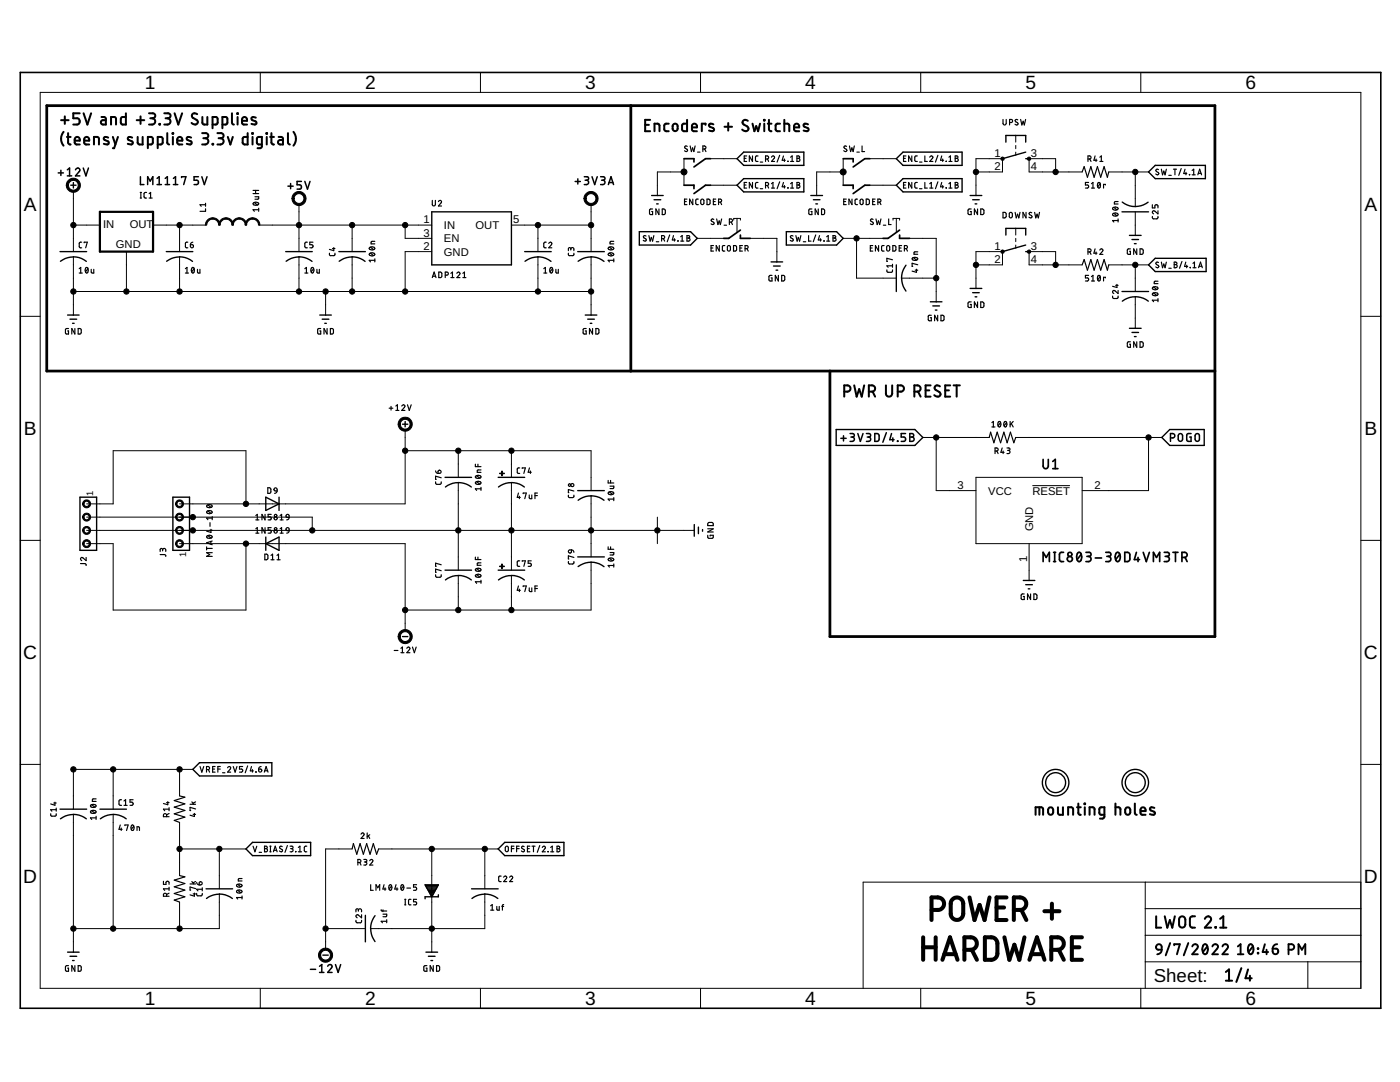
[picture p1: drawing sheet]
<svg xmlns="http://www.w3.org/2000/svg" width="279mm" height="216mm" viewBox="0 0 279 216" stroke-linecap="round" stroke-linejoin="round" font-family="sans-serif">
<defs><g id="words">
<g font-size="3.8">
<text x="28.9" y="17.8">1</text>
<text x="72.9" y="17.8">2</text>
<text x="116.8" y="17.8">3</text>
<text x="160.7" y="17.8">4</text>
<text x="204.6" y="17.8">5</text>
<text x="248.6" y="17.8">6</text>
<text x="4.8" y="42.1">A</text>
<text x="272.3" y="42.1">A</text>
<text x="4.8" y="86.8">B</text>
<text x="272.3" y="86.8">B</text>
<text x="4.7" y="131.5">C</text>
<text x="272.2" y="131.5">C</text>
<text x="4.7" y="176.2">D</text>
<text x="272.2" y="176.2">D</text>
<text x="28.9" y="200.6">1</text>
<text x="72.9" y="200.6">2</text>
<text x="116.8" y="200.6">3</text>
<text x="160.7" y="200.6">4</text>
<text x="204.6" y="200.6">5</text>
<text x="248.6" y="200.6">6</text>
</g>
<text font-size="3.7" x="230.3" y="196">Sheet:</text>
<g font-size="2.2">
<text x="198.5" y="31.3">1</text>
<text x="198.5" y="33.9">2</text>
<text x="205.7" y="31.3">3</text>
<text x="205.7" y="33.9">4</text>
<text x="20.6" y="45.6">IN</text>
<text x="25.9" y="45.6">OUT</text>
<text x="84.5" y="44.5">1</text>
<text x="84.5" y="47.2">3</text>
<text x="88.6" y="45.7">IN</text>
<text x="94.9" y="45.7">OUT</text>
<text x="102.4" y="44.5">5</text>
<text x="23.1" y="49.4">GND</text>
<text x="84.5" y="49.8">2</text>
<text x="88.6" y="48.4">EN</text>
<text x="88.6" y="51">GND</text>
<text x="198.5" y="49.8">1</text>
<text x="198.5" y="52.5">2</text>
<text x="205.7" y="49.8">3</text>
<text x="205.7" y="52.5">4</text>
<text x="191.1" y="97.5">3</text>
<text x="197.2" y="98.7">VCC</text>
<text x="206" y="98.7">RESET</text>
<text x="218.4" y="97.5">2</text>
<text x="206.2" y="106" transform="rotate(-90 206.2 106)">GND</text>
<text x="205" y="112.2" transform="rotate(-90 205 112.2)">1</text>
</g>
<g font-size="1.9">
<text x="18.6" y="98.9" transform="rotate(-90 18.6 98.9)">1</text>
<text x="37.2" y="111.1" transform="rotate(-90 37.2 111.1)">1</text>
</g>
</g></defs>
<path d="M125.9 21.1v52.9M165.6 74v53h76.9v-105.9h-233.2v52.9h233.2" fill="none" stroke="#000" stroke-width=".55"/>
<g fill="none" stroke="#000" stroke-width=".4">
<path d="M12.2 24h1.5M12.7 26.3a2.19 2.19 0 0 0 0 2.8M12.9 23.2v1.5M13.4 27.3h.7M13.6 26.6v1.8l.2 .4h.3M14.9 28.1h1a.53 .53 0 0 0-.3-.8 .53 .53 0 0 0-.7 .5l.1 .9 .9 .1M15.9 22.6h-1.3v1h.8a.64 .64 0 0 1 .5 .6 .64 .64 0 0 1-.5 .6h-.8M16.7 22.6l.7 2.2 .8-2.2M16.8 28.1h1a.52 .52 0 0 0-.3-.8 .52 .52 0 0 0-.7 .5l.1 .9 .9 .1M18.8 28.8v-1.5h.7l.2 .3v1.2M20.3 23.3l.6 .1 .2 .2v1.2h-.5a.43 .43 0 0 1-.5-.4 .43 .43 0 0 1 .5-.4h.5M21.6 27.5l-.7-.2-.2 .4 1 .6v.4a.82 .82 0 0 1-1 0"/>
<path d="M22.2 24.8v-1.5l.7 .1 .2 .2 .1 1.2M22.5 27.3l.5 1.5M23.5 27.3l-.7 2.3h-.3M25.1 22.6v2.2h-.8l-.2-.3 .1-1 .9-.2M26.4 27.5l-.7-.2-.2 .4 .9 .6 .1 .4a.79 .79 0 0 1-1 0M27.3 24h1.5M27.5 27.3v1.3l.3 .2h.7v-1.5M28 23.2v1.5M29.5 28.8h.6l.4-.2v-1l-.2-.3h-.8v2.3M29.7 22.6h.8a.5 .5 0 0 1 .5 .5 .5 .5 0 0 1-.5 .5h-.5M30.4 23.6a.62 .62 0 0 1 .6 .6 .62 .62 0 0 1-.6 .6h-.7M31.5 28.8h.6l.3-.2v-1l-.2-.3h-.7v2.3"/>
<path d="M31.8 24.7l.1 .1zM32.8 22.6h.7a.5 .5 0 0 1 .5 .5 .5 .5 0 0 1-.5 .5h-.5M33.4 26.6v2l.4 .2M33.4 23.6a.62 .62 0 0 1 .6 .6 .62 .62 0 0 1-.6 .6h-.6M34.4 26.6l.2 .1zM34.5 27.3v1.5M34.8 22.6l.8 2.2 .7-2.2M35.4 28.1h1a.53 .53 0 0 0-.4-.8 .53 .53 0 0 0-.6 .5l.1 .9 .9 .1M38.1 27.5l-.7-.2-.1 .4 .9 .6v.4a.77 .77 0 0 1-.9 0M39.3 22.8a.56 .56 0 0 0-.8-.1 .56 .56 0 0 0 0 .8l.7 .4a.56 .56 0 0 1 .1 .9 .56 .56 0 0 1-.9-.1l-.2-.2M40.3 26.6h.8a.51 .51 0 0 1 .5 .5 .51 .51 0 0 1-.5 .5h-.5M40.4 23.3v1.3l.4 .2h.6v-1.5"/>
<path d="M41 27.6a.62 .62 0 0 1 .6 .6 .62 .62 0 0 1-.6 .6h-.7M42.4 24.8l.9-.1 .1-1-.2-.3-.8-.1v2.3M42.4 28.7l.1 .1zM43.4 26.6h.7a.51 .51 0 0 1 .5 .5 .51 .51 0 0 1-.5 .5h-.5M44 27.6a.62 .62 0 0 1 .6 .6 .62 .62 0 0 1-.6 .6h-.6M44.4 24.8h.7l.3-.2v-1l-.3-.2-.7-.1v2.3M45.5 27.3l.5 1.5 .5-1.5M46.3 22.6v1.9l.1 .2 .3 .1M47.3 22.6l.2 .1zM47.4 23.3v1.5M48.3 24.1h1a.53 .53 0 0 0-.3-.7 .53 .53 0 0 0-.7 .5l.1 .8 .9 .1M49.4 26.6v2.2h-.7l-.2-.2v-1l.2-.3h.7"/>
<path d="M50.3 26.6l.2 .1zM50.4 27.3v1.5M51.1 23.5l-.6-.2-.3 .3v.3l.9 .4v.4a.82 .82 0 0 1-.9 0M52.3 28.8h-.7l-.3-.2v-1l.2-.3h.8v1.9l-.3 .3-.6 .1M53.2 26.6l.1 .1zM53.2 27.3v1.5M53.9 27.3h.8M54.2 26.6v1.8l.1 .3 .4 .1M55.6 27.3h.6l.3 .3v1.2h-.6a.45 .45 0 0 1-.4-.4 .45 .45 0 0 1 .4-.5h.6M57.5 26.6v1.8l.3 .4M58.6 26.3a2.19 2.19 0 0 1 0 2.8M128.8 24.9h.7"/>
<path d="M129.8 23.9h-1v2.3h1M130.6 26.2v-1.5l.9 .1 .1 1.4M133.5 24.7h-.7l-.2 .3 .1 1.1 .8 .1M134.4 24.8l.4-.1a.87 .87 0 0 1 .2 1.4l-.3 .1-.4-.4zM137.1 23.9v2.3l-.7-.1-.3-.1v-1.1l.3-.2h.7M138.1 25.4h1a.52 .52 0 0 0-.4-.7 .52 .52 0 0 0-.6 .5l.1 .9 .9 .1M140.8 24.9v-.2h-.7v1.5M142.4 24.8l-.7-.1-.2 .2 .1 .3 .8 .4 .1 .5a.82 .82 0 0 1-1 0M144.6 25.3h1.5M145.3 24.6v1.5M149.2 24.1a.55 .55 0 0 0-.8-.1 .55 .55 0 0 0 0 .8l.7 .4a.57 .57 0 0 1 .1 .9 .57 .57 0 0 1-.9-.1l-.2-.1M150.2 24.7l.4 1.5 .3-1 .4 1 .4-1.5"/>
<path d="M152.5 23.9l.1 .1zM152.5 24.7v1.5M153.2 24.7h.8M153.5 23.9v1.9l.2 .3 .3 .1M155.7 24.7h-.7l-.2 .3v1l.4 .2h.5M156.5 24.7h.8l.2 .2v1.3M156.5 23.9v2.3M158.5 25.4h1a.53 .53 0 0 0-.4-.7 .53 .53 0 0 0-.6 .5l.1 .9 .9 .1M161.2 24.8l-.7-.1-.1 .4 .9 .5v.5a.77 .77 0 0 1-.9 0M168.5 78.1h.6a.62 .62 0 0 0 .6-.6 .62 .62 0 0 0-.6-.6h-.6v2.2M170.5 76.9l.5 2.2 .5-1.5 .5 1.5 .5-2.2M173.4 78.1h.6a.62 .62 0 0 0 .6-.6 .62 .62 0 0 0-.6-.6h-.6v2.2"/>
<path d="M174.2 78.1l.4 1M176.8 76.9v1.6a.62 .62 0 0 0 .6 .6 .62 .62 0 0 0 .7-.6v-1.6M179.2 78.1h.6a.62 .62 0 0 0 .6-.6 .62 .62 0 0 0-.6-.6h-.6v2.2M182.5 78.1h.6a.62 .62 0 0 0 .6-.6 .62 .62 0 0 0-.6-.6h-.6v2.2M183.2 78.1l.5 1M184.7 77.9h.8M185.7 76.9h-1v2.2h1M187.6 77.1a.56 .56 0 0 0-.9-.1 .56 .56 0 0 0 .1 .8l.7 .4a.57 .57 0 0 1 0 .9 .57 .57 0 0 1-.8-.1l-.2-.2M188.6 77.9h.8M189.6 76.9h-1v2.2h1M190.3 76.9h1.3M190.9 76.9v2.2"/>
<path d="M206.7 162.6v-1.5l1.4 .1 .1 1.4M207.4 161.1v1.5M209.3 161.3l.5-.2a.86 .86 0 0 1 .1 1.4l-.3 .1-.4-.3zM211.1 161.1l.1 1.2 .3 .3h.6v-1.5M213.2 162.6v-1.5h.6l.3 .2 .1 1.3M214.9 161.1h.8M215.2 160.3v2l.5 .3M216.4 160.3l.2 .2zM216.5 161.1v1.5M217.4 162.6v-1.5h.7l.3 .2v1.3M220.4 162.6l-.9-.1-.1-.3 .1-1 .9-.1v2l-.4 .2h-.5M222.6 161.1h.6l.4 .2v1.3"/>
<path d="M222.6 160.3v2.3M224.7 161.3l.4-.2a.86 .86 0 0 1 .2 1.4l-.3 .1-.4-.3zM226.5 160.3v2l.4 .3M227.6 161.8h1a.53 .53 0 0 0-.3-.7 .53 .53 0 0 0-.7 .5l.1 .9 .9 .1M230.4 161.2l-.7-.1-.2 .4 .9 .6v.4a.79 .79 0 0 1-.9 0M230.7 182.8v2.3h1M232.5 182.8l.5 2.3 .5-1.5 .5 1.5 .5-2.3M235.4 183.1a.63 .63 0 0 1 .7-.2 .63 .63 0 0 1 .5 .6v1a.62 .62 0 0 1-.7 .6 .62 .62 0 0 1-.6-.6zM238.5 182.8l-.7 .1-.3 .4 .1 1.6 .2 .2h.7M240.5 183.3a.62 .62 0 0 1 .8-.4 .62 .62 0 0 1 .2 1l-1 1.2h1.2M242.5 185l.2 .1zM243.5 185.1h1.3"/>
<path d="M243.5 183.3l.6-.5v2.3M244.6 194l.7-.6v2.3M244.6 195.7h1.3M247.7 193.2l-1 2.7M249.1 193.4l-.5 1.8h1.2M249.4 194.7v1"/>
</g>
<g fill="none" stroke="#000" stroke-width=".3">
<path d="M11.6 34.5h1.1M12.1 34v1M13.4 33.9l.5-.4v1.6M13.4 35.1h.9M15.1 33.9a.43 .43 0 0 1 .6-.3 .43 .43 0 0 1 .1 .6l-.7 .9h.8M16.6 33.5l.5 1.6 .6-1.6M28 35.3v1.5h.7M29.5 36.8v-1.5l.5 .8 .5-.8v1.5M31.3 36.8h.9M31.3 35.6l.5-.3v1.5M33 36.8h.8M33 35.6l.4-.3v1.5"/>
<path d="M34.6 36.8h.9M34.6 35.6l.4-.3v1.5M36.2 35.4v-.1h.9l-.4 1.5M39.6 35.3h-.9v.7h.5a.44 .44 0 0 1 .4 .4 .44 .44 0 0 1-.4 .4h-.5M40.3 35.3l.5 1.5 .5-1.5M57.5 37.1h1M58 36.6v1.1M60.2 36.2h-.9v.7h.5a.45 .45 0 0 1 .4 .4 .45 .45 0 0 1-.4 .4h-.5M60.8 36.2l.6 1.5 .5-1.5M114.8 36.2h1M115.3 35.7v1M116.6 35.3h.7l.2 .2-.2 .4-.5 .1"/>
<path d="M117.1 36a.43 .43 0 0 1 .4 .4 .43 .43 0 0 1-.4 .4h-.5M118.2 35.3l.5 1.5 .5-1.5M119.9 35.3h.6l.2 .2-.2 .4-.4 .1M120.3 36a.43 .43 0 0 1 .4 .4 .43 .43 0 0 1-.4 .4h-.4M121.4 36.8l.5-1.5 .5 1.5M121.5 36.4h.8M167.8 87.5h1.1M168.3 87v1M169.7 86.5l.6 .1 .2 .2-.2 .4h-.5M170.1 87.2a.43 .43 0 0 1 .4 .4 .43 .43 0 0 1-.4 .5h-.4M171.2 86.5l.5 1.6 .5-1.6M172.9 86.5l.7 .1 .2 .2-.2 .4h-.5"/>
<path d="M173.3 87.2a.43 .43 0 0 1 .5 .4 .43 .43 0 0 1-.5 .5h-.4M174.6 86.5l.6 .1 .2 .2v1l-.2 .2-.6 .1zM176.9 86.3l-.7 1.9M177.9 86.5l-.3 1.2h.8M178.2 87.4v.7M179.1 88l.1 .1zM180.7 86.5h-.8v.7h.5a.44 .44 0 0 1 .3 .4 .44 .44 0 0 1-.3 .5h-.5M181.6 86.5l.7 .1v.5l-.3 .1a.43 .43 0 0 1 .4 .4 .43 .43 0 0 1-.4 .5h-.4zM181.6 87.2h.4M233.6 87.4h.4a.43 .43 0 0 0 .5-.5 .43 .43 0 0 0-.5-.4h-.4v1.6M235.3 86.6l.3-.1 .3 .1 .1 1a.43 .43 0 0 1-.4 .5 .43 .43 0 0 1-.5-.5zM237.7 86.5h-.7l-.1 .2-.1 1 .2 .4h.7v-.9h-.3"/>
<path d="M238.6 86.6l.4-.1 .2 .1 .2 1a.43 .43 0 0 1-.5 .5 .43 .43 0 0 1-.4-.5zM62 193.4h1M63.8 192.8l.4-.3v1.5M63.8 194h.8M65.4 192.8a.43 .43 0 0 1 .6-.3 .43 .43 0 0 1 .1 .6l-.7 .9h.9M67 192.5l.5 1.5 .5-1.5"/>
</g>
<g fill="none" stroke="#000" stroke-width=".23">
<path d="M28 39.5h.2M28 38.4h.2M28.1 38.4v1.1M29.3 38.4h-.4l-.2 .3 .1 .6 .5 .2M29.8 39.5h.6M29.8 38.7l.3-.3v1.1M50.5 38.6h1.1M50.5 38h1.1M50.9 39.3h.7l-.1 .4-.6 .1M51 38v.6M86.3 40v.9l.2 .2 .4-.2v-.9M137.1 39.7h-.5v1.1h.5"/>
<path d="M137.2 29.2l-.4-.1-.2 .3 .5 .4a.29 .29 0 0 1-.1 .4 .29 .29 0 0 1-.4-.1M137.7 29.1l.3 1.1 .2-.7 .3 .7 .2-1.1M138.3 39.7v1.1l-.7-1.1v1.1M139.2 30.4h.5M139.4 39.7l-.4 .1-.1 .2v.7l.5 .1M140 39.8l.2-.1 .3 .3v.5l-.3 .3h-.2l-.2-.3zM140.3 29.7l.5-.1v-.3l-.5-.2v1.1M140.6 29.7l.3 .5M141.1 39.7l.4 .1 .2 .1v.6l-.2 .3h-.4zM142.9 39.7h-.5v1.1h.5M148.5 36.9h.4M148.5 31.6h.4"/>
<path d="M149 36.4h-.5v1.1h.5M149 31.1h-.5v1.1h.5M150.2 31.1v1.1l-.7-1.1v1.1M150.2 36.4v1.1l-.7-1.1v1.1M151.3 36.4h-.4l-.1 .3v.7l.5 .1M151.3 31.1h-.4l-.1 .3v.7l.5 .1M151.7 37.7h.5M151.7 32.3h.5M152.8 37l.5-.1v-.4l-.5-.1v1.1M152.8 31.7l.5-.1v-.4l-.5-.1v1.1M153.2 37l.2 .5M153.2 31.7l.2 .5"/>
<path d="M154 31.4a.3 .3 0 0 1 .4-.3 .3 .3 0 0 1 .1 .5l-.5 .6h.6M154 37.5h.6M154 36.7l.3-.3v1.1M155.6 36.3l-.5 1.4M155.6 31l-.5 1.3M156.4 31.1l-.3 .9h.6M156.4 36.4l-.3 .9h.6M156.5 31.7v.5M156.5 37v.5M157.2 37.5h.1M157.2 32.2h.1M157.8 37.5h.6"/>
<path d="M157.8 32.2h.6M157.8 36.7l.3-.3v1.1M157.8 31.4l.3-.3v1.1M159 36.4h.4l.2 .2-.3 .3 .3 .1v.3l-.3 .2h-.3zM159 31.1h.4l.2 .2-.3 .3 .3 .3-.1 .3h-.5zM159 36.9h.3M159 31.6h.3M168.9 39.7h-.5v1.1h.5M169 29.2l-.4-.1-.2 .3 .6 .5v.2l-.2 .1-.4-.1M169.5 29.1l.3 1.1 .2-.7 .3 .7 .2-1.1M170 39.7v1.1l-.6-1.1v1.1M171 30.4h.5"/>
<path d="M171.1 39.7l-.3 .1-.2 .2 .1 .7 .4 .1M171.8 39.8l.2-.1 .2 .2v.8l-.2 .1h-.2l-.2-.3zM172 29.1v1.1h.6M172.9 39.7l.4 .1 .2 .1v.6l-.2 .3h-.4zM174.6 39.7h-.4v1.1h.4M180.3 36.9h.4M180.3 31.6h.4M180.8 36.4h-.5v1.1h.5M180.8 31.1h-.5v1.1h.5M182 31.1v1.1l-.7-1.1v1.1M182 36.4v1.1l-.7-1.1v1.1M183.1 31.1h-.4l-.1 .3v.7l.1 .1h.4"/>
<path d="M183.1 36.4h-.4l-.1 .3v.7l.5 .1M183.5 37.7h.5M183.5 32.3h.5M184.6 36.4v1.1h.5M184.6 31.1v1.1h.5M185.5 31.4a.31 .31 0 0 1 .4-.3 .31 .31 0 0 1 .2 .4l-.6 .7h.7M185.5 37.5h.7M185.5 36.7l.4-.3v1.1M187.2 31l-.5 1.3M187.2 36.3l-.5 1.4M187.9 31.1l-.2 .9h.6M187.9 36.4l-.2 .9h.6"/>
<path d="M188.1 31.7v.5M188.1 37v.5M188.8 37.5h.1M188.8 32.2h.1M189.4 37.5h.6M189.4 32.2h.6M189.4 31.4l.3-.3v1.1M189.4 36.7l.3-.3v1.1M190.6 31.1l.5 .1v.3l-.2 .1 .3 .3-.1 .3h-.5zM190.6 36.4h.5l.1 .2-.3 .3 .3 .2-.1 .4h-.5zM190.6 36.9h.3M190.6 31.6h.3"/>
<path d="M200.2 23.8v.8l.2 .3 .4-.1v-1M201.5 24.4h.4l.2-.2-.1-.3-.5-.1v1.1M203.1 23.9h-.3l-.2 .2 .5 .4a.3 .3 0 0 1-.1 .4 .3 .3 0 0 1-.4-.1M203.7 23.8l.2 1.1 .3-.7 .2 .7 .3-1.1M216 34.3l.4-1 .6 2.1 .7-2.1 .7 2.1 .6-2.1 .7 2.1 .6-2.1 .7 2.1 .3-1.1M217.1 31.7l.6-.1v-.4l-.6-.1v1.1M217.3 36.4h-.7v.5h.4a.31 .31 0 0 1 .3 .3 .31 .31 0 0 1-.3 .3h-.4M217.5 31.7l.2 .5M217.8 37.5h.6M217.8 36.7l.3-.3v1.1M218.5 31.1l-.2 .9h.6M218.7 31.7v.5"/>
<path d="M219.2 36.5l.1-.1a.61 .61 0 0 1 .3 .6 .61 .61 0 0 1-.4 .5l-.2-.5zM219.5 31.4l.3-.3v1.1M219.5 32.2h.6M219.6 36.7l-.5 .6M220.6 36.9v-.1h-.4v.7M231.2 33.8h-.4l-.1 .2 .4 .4a.29 .29 0 0 1 0 .5 .29 .29 0 0 1-.4-.2M231.8 33.8l.2 1.1 .3-.8 .2 .8 .3-1.1M233.3 35h.4M234.2 33.8h.6M234.5 33.8v1.1M235.7 33.6l-.5 1.4M236.5 33.8l-.3 .8h.7"/>
<path d="M236.7 34.4v.5M237.4 34.8h.1M237.9 34.9h.6M237.9 34l.3-.2v1.1M239.1 34.9l.3-1.1 .4 1.1M239.1 34.6h.6M15.8 54.5h.6M15.8 53.6l.3-.2v1.1M16.3 48.3l-.4 .1-.1 .2v.7l.5 .1M16.8 48.5v-.2h.6l-.3 1.1M17.1 53.4h.2a.61 .61 0 0 1 .3 .5 .61 .61 0 0 1-.4 .6l-.2-.6zM17.5 53.6l-.4 .6"/>
<path d="M18.2 53.7v.6l.2 .2h.3v-.8M37 54.5h.6M37 53.6l.3-.2v1.1M37.5 48.3l-.4 .1-.1 .2v.7l.5 .1M38 48.8h.4a.31 .31 0 0 1 .2 .4 .31 .31 0 0 1-.3 .2 .31 .31 0 0 1-.3-.3zM38.3 53.4h.2a.61 .61 0 0 1 .3 .5 .61 .61 0 0 1-.4 .6l-.2-.6zM38.5 48.3l-.4 .2-.1 .3M38.8 53.6l-.6 .6M39.4 53.7v.6l.2 .2h.3v-.8M41 41.7v.5h-1.1M41 40.6v.6M41 40.9h-1.1l.3 .3"/>
<path d="M50.6 40.5a.61 .61 0 0 1 1 .2 .62 .62 0 0 1-1.1-.1zM50.8 40.4l.6 .5M51.6 41.8h-1.1l.3 .4M51.6 41.6v.6M60.8 54.5h.6M60.8 53.6l.4-.2v1.1M61.3 48.3l-.3 .1-.2 .2 .1 .7 .4 .1M62.2 53.4h.1a.56 .56 0 0 1 .4 .5 .56 .56 0 0 1-.4 .6l-.3-.6zM62.5 48.3h-.7v.5h.4a.31 .31 0 0 1 .3 .3 .31 .31 0 0 1-.3 .3h-.4M62.6 53.6l-.5 .6M63.2 53.7l.1 .7 .1 .1h.3v-.8M65.7 50.5l.1 .4 .2 .1h.7l.1-.5"/>
<path d="M66.4 49.6h.4M66.6 49.4v.6l-.9-.2M73.7 49.5a.62 .62 0 0 1 1.1 .2 .62 .62 0 0 1-1.1-.2zM73.8 50.6a.61 .61 0 0 1 1 .2 .62 .62 0 0 1-1.1-.1zM73.9 50.5l.6 .5M73.9 49.3l.6 .5M74.8 48.2h-.5l-.2 .1v.4h.7M74.8 51.9h-1.1l.2 .4M74.8 51.6v.7M86.3 55.4l.3-1.1 .4 1.1M86.4 55.1h.5M87.5 40.2a.3 .3 0 0 1 .4-.2 .3 .3 0 0 1 .1 .5l-.5 .6h.6"/>
<path d="M87.6 54.3h.4l.2 .2v.6l-.2 .3h-.4zM88.9 54.9l.5-.1v-.4l-.5-.1v1.1M90 55.4h.6M90 54.5l.3-.2v1.1M91.2 54.5a.3 .3 0 0 1 .4-.2 .3 .3 0 0 1 .1 .5l-.5 .6h.6M92.4 55.4h.6M92.4 54.5l.3-.2v1.1M108.5 53.6l.3-.2v1.1M108.5 54.5h.6M109 48.3l-.4 .1-.1 .2v.7l.5 .1M109.5 48.6a.31 .31 0 0 1 .5-.3 .31 .31 0 0 1 0 .5l-.5 .6h.6M109.9 53.4a.56 .56 0 0 1 .4 .5 .56 .56 0 0 1-.4 .6l-.2-.6z"/>
<path d="M110.3 53.6l-.5 .6M110.9 53.7v.6l.2 .2h.3v-.8M113.4 50.5l.1 .4 .2 .1h.7l.1-.5M113.9 49.7l.1-.2 .3-.1 .2 .2v.4M113.9 49.9v-.3l-.3-.2-.1 .2-.1 .4M121.4 49.5a.62 .62 0 0 1 1.1 .2 .62 .62 0 0 1-1.1-.2zM121.5 50.6a.61 .61 0 0 1 1 .2 .62 .62 0 0 1-1.1-.1zM121.6 50.5l.6 .5M121.6 49.3l.6 .5M122.5 48.2h-.6l-.1 .1v.4h.7M122.5 51.9h-1.1l.2 .4M122.5 51.6v.7"/>
<path d="M128.9 47.1l-.4-.1-.1 .2 .5 .4a.3 .3 0 0 1-.1 .5 .3 .3 0 0 1-.4-.1M129.5 47l.3 1.1 .2-.7 .2 .7 .3-1.1M130.2 41.7l-.6 .1 .1 1h.5v-.6h-.2M131 48.2h.5M131.5 41.7v1.1l-.6-1.1v1.1M132 47.6h.5l.2-.2-.1-.3-.6-.1v1.1M132.2 41.7l.6 .2v.7l-.2 .2h-.4zM132.4 47.6l.3 .5M133.6 46.9l-.4 1.3M134.4 47l-.2 .9h.6M134.6 47.6v.5M135.3 48h.1"/>
<path d="M135.8 48.1h.7M135.8 47.2l.3-.2v1.1M136.6 40.2h.4M137.1 47l.5 .1v.3l-.2 .1 .3 .2-.2 .4h-.4zM137.1 47.5h.3M141.9 49.5h.4M142.4 40.2h.3M142.4 49h-.5v1.1h.5M142.5 43.8a.27 .27 0 0 0-.5-.1 .27 .27 0 0 0 0 .5l.4 .1a.3 .3 0 0 1-.1 .5 .3 .3 0 0 1-.4-.1M143 43.7l.3 1.1 .2-.7 .3 .7 .2-1.1M143.4 40.3l.6-.1v-.4l-.6-.1v1.1M143.6 49v1.1l-.7-1.1v1.1"/>
<path d="M143.8 40.3l.2 .5M144.5 44.9h.5M144.7 49h-.4l-.1 .2v.8l.5 .1M145.3 49.1l.2-.1 .3 .3v.5l-.3 .3-.3-.2zM145.6 44.3l.5-.1v-.4l-.5-.1v1.1M145.9 44.3l.3 .5M146.4 49h.4l.2 .2v.6l-.2 .3h-.4zM147.7 49.5h.3M148.2 49h-.5v1.1h.5M148.7 49.6l.5-.1v-.4l-.5-.1v1.1M149.1 49.6l.2 .5M154.1 54.9l-.6 .2v.7l.1 .2 .5 .1v-.6h-.2"/>
<path d="M155.3 54.9v1.2l-.6-1.2v1.2M156 54.9l.4 .1 .2 .1v.8l-.2 .1-.4 .1zM158.3 47.1l-.4-.1-.2 .2 .5 .4a.3 .3 0 0 1 0 .5 .3 .3 0 0 1-.5-.1M158.8 47l.3 1.1 .2-.7 .3 .7 .2-1.1M160.3 48.2h.5M161.4 47v1.1h.5M162 41.7l-.6 .1 .1 1h.5v-.6h-.2M162.8 46.9l-.5 1.3M163.3 41.7v1.1l-.6-1.1v1.1M163.6 47l-.3 .9h.6M163.7 47.6v.5M164 41.7l.5 .2v.7l-.1 .2h-.4z"/>
<path d="M164.4 48h.1M165 48.1h.6M165 47.2l.3-.2v1.1M166.2 47h.4l.2 .2-.3 .3 .4 .2-.2 .4h-.5zM166.2 47.5h.3M168.4 40.2h.4M173.7 49.5h.4M174.2 40.2h.3M174.2 49h-.5v1.1h.5M174.2 43.8a.27 .27 0 0 0-.4-.1 .27 .27 0 0 0 0 .5l.4 .1a.3 .3 0 0 1-.1 .5 .3 .3 0 0 1-.4-.1M174.8 43.7l.3 1.1 .2-.7 .3 .7 .2-1.1M175.2 40.3l.5-.1v-.4l-.5-.1v1.1"/>
<path d="M175.3 49v1.1l-.6-1.1v1.1M175.6 40.3l.2 .5M176.3 44.9h.5M176.4 49h-.3l-.2 .2 .1 .8 .4 .1M177 53.8v.4l.2 .1h.8l.1-.5M177.1 49.1l.2-.1 .3 .3v.5l-.3 .3-.3-.2zM177.4 43.7v1.1h.4M178.1 52.7v.6M178.1 51.8l-1.1-.3v.7h.1M178.1 53h-1.1l.2 .3M178.2 49h.4l.2 .2v.6l-.2 .3h-.4zM179.5 49.5h.3"/>
<path d="M179.9 49h-.4v1.1h.4M180.5 49.6l.5-.1v-.4l-.5-.1v1.1M180.9 49.6l.2 .5M182.1 51.5a.63 .63 0 0 1 1 .2 .61 .61 0 0 1-.6 .3 .61 .61 0 0 1-.4-.4zM182.3 51.4l.6 .5M182.6 53.9h.6M182.9 53.7v.6l-.9-.2M183.2 50.2l-.7 .1-.1 .1v.3h.8M183.2 52.8l-1.2-.3v.6h.2M193.8 41.7l-.6 .1 .1 1h.5v-.6h-.2M195.1 41.7v1.1l-.6-1.1v1.1M195.7 41.7l.6 .2v.7l-.1 .2h-.5z"/>
<path d="M200.2 42.4h.4l.2 .2v.6l-.2 .3h-.4zM201.5 42.4h.3l.2 .3v.5l-.2 .3-.4-.2zM202.6 42.4l.2 1.1 .3-.8 .2 .8 .3-1.1M204.8 42.4v1.1l-.6-1.1v1.1M205.9 42.5l-.4-.1-.1 .2 .5 .5v.2l-.2 .2-.4-.2M206.5 42.4l.2 1.1 .3-.8 .2 .8 .3-1.1M216 52.9l.4-1.1 .6 2.1 .7-2.1 .7 2.1 .6-2.1 .7 2.1 .6-2.1 .7 2.1 .3-1M217.1 50.3l.6-.1v-.4l-.6-.1v1.1M217.3 54.9h-.7v.6h.4a.31 .31 0 0 1 .3 .3 .31 .31 0 0 1-.3 .3h-.4M217.5 50.3l.2 .5M217.8 56.1h.6M217.8 55.2l.3-.3v1.2"/>
<path d="M218.5 49.7l-.2 .8h.6M218.7 50.3v.5M219.2 55l.1-.1a.61 .61 0 0 1 .3 .6 .61 .61 0 0 1-.4 .5l-.2-.5zM219.5 49.9a.3 .3 0 0 1 .4-.2 .3 .3 0 0 1 .1 .4l-.5 .7h.6M219.6 55.2l-.5 .6M220.6 55.5v-.2h-.4v.8M222 59.1l.1 .3 .2 .2 .7-.1 .1-.4M222.1 42.7a.6 .6 0 0 1 1 .2 .6 .6 0 0 1-.6 .2 .6 .6 0 0 1-.4-.4zM222.1 41.4a.62 .62 0 0 1 1 .3 .6 .6 0 0 1-.6 .3 .6 .6 0 0 1-.4-.5zM222.3 42.6l.6 .5M222.3 41.4l.6 .5M222.7 56.9h.4"/>
<path d="M222.9 56.7v.7l-.9-.3M223.1 40.2h-.6l-.1 .2v.3h.7M223.1 58v.6l-.6-.6a.3 .3 0 0 0-.5 .1 .3 .3 0 0 0 .3 .5M223.1 44h-1.1l.3 .3M223.1 43.7v.6M225.6 49.7l-.6 .1v.7l.1 .3h.5v-.7h-.2M226.9 49.7v1.1l-.6-1.1v1.1M227.5 49.7h.5l.1 .1 .1 .7-.2 .2-.5 .1zM230 43.2v.3l.2 .2 .8-.1 .1-.4M230 40.9v.6h.5v-.4a.31 .31 0 0 1 .3-.3 .31 .31 0 0 1 .3 .3v.4M230.1 58.5a.63 .63 0 0 1 1 .3 .62 .62 0 0 1-1.1-.2zM230.1 57.3a.63 .63 0 0 1 1 .3 .61 .61 0 0 1-.6 .2 .61 .61 0 0 1-.5-.4z"/>
<path d="M230.2 58.5l.6 .4M230.2 57.3l.6 .5M231.1 56.1h-.7v.2v.3h.7M231.1 42.1v.6l-.6-.6a.31 .31 0 0 0-.5 .1 .31 .31 0 0 0 .2 .5M231.1 59.9h-1.1l.2 .3M231.1 59.6v.6M231.2 52.4l-.4-.1-.1 .3 .4 .4a.29 .29 0 0 1 0 .4 .29 .29 0 0 1-.4-.1M231.8 52.3l.2 1.1 .3-.7 .2 .7 .3-1.1M233.3 53.5h.4M234.3 52.3h.4l.2 .2-.3 .3 .3 .1v.3l-.3 .2h-.3zM234.3 52.8h.3M235.9 52.2l-.5 1.3"/>
<path d="M236.6 52.3l-.2 .9h.6M236.8 52.9v.5M237.5 53.4h.1M238.1 53.4h.6M238.1 52.6l.3-.3v1.1M239.2 53.4l.4-1.1 .3 1.1M239.3 53.1h.6M13.7 65.6l-.6 .1v.9l.6 .1v-.7h-.2M14.9 65.6v1.1l-.6-1.1v1.1M15.6 65.6h.4l.2 .1v.7l-.2 .2-.4 .1zM64 65.6l-.6 .1 .1 .9 .5 .1v-.7h-.2M65.3 65.6v1.1l-.6-1.1v1.1"/>
<path d="M65.9 65.6h.5l.1 .1v.7l-.1 .2-.5 .1zM117 65.6l-.6 .1v.9l.6 .1v-.7h-.2M118.3 65.6v1.1l-.7-1.1v1.1M118.9 65.6h.4l.2 .1v.7l-.2 .2-.4 .1zM185.9 62.9l-.6 .1v.9l.6 .1v-.6h-.2M187.1 62.9v1.1l-.6-1.1v1.1M187.8 62.9h.4l.2 .2v.6l-.2 .3h-.4zM193.8 60.2l-.6 .2 .1 .9 .5 .1v-.7h-.2M195.1 60.2v1.2l-.6-1.2v1.2M195.7 60.2l.6 .2v.8l-.1 .1-.5 .1zM225.6 68.2l-.6 .1v.8l.1 .2h.5v-.6h-.2M226.9 68.2v1.1l-.6-1.1v1.1"/>
<path d="M227.5 68.2h.5l.1 .2 .1 .6-.2 .3h-.5zM53.4 97.3h.5l.1 .2v.8l-.1 .1h-.5zM54.8 97.4h.4l.1 .6-.5-.1-.1-.3zM55.3 98l-.2 .3-.3 .1M77.7 81.4h.7M78 81.1v.7M79 81l.3-.2v1.1M79 81.9h.6M80.2 81a.31 .31 0 0 1 .4-.2 .31 .31 0 0 1 .1 .5l-.5 .6h.6M81.3 80.8l.4 1.1 .4-1.1M86.9 96.1l.1 .4 .2 .1h.7l.2-.5M86.9 94a.47 .47 0 0 0 .5 .4"/>
<path d="M87.4 94a.31 .31 0 0 1 .6 0 .31 .31 0 0 1-.3 .4h-.3zM88.1 95.3l-1.2-.3v.7h.2M94.9 92.6v.5h1.1M94.9 95.1a.61 .61 0 0 1 .6-.3 .61 .61 0 0 1 .5 .4 .62 .62 0 0 1-1.1-.1zM95 96.2a.62 .62 0 0 1 1 .2 .61 .61 0 0 1-.6 .3 .61 .61 0 0 1-.5-.4zM95.1 96.1l.6 .5M95.1 94.9l.6 .5M95.4 92.6v.5M96 93.8h-.7l-.1 .1v.4h.8M96 97.5h-1.1l.2 .4M96 97.2v.7M103.5 98.4l-.3 .9h.6"/>
<path d="M103.7 99v.5M103.7 93.4h-.3l-.2 .2 .1 .8 .4 .1M104.2 93.5v-.1h.6l-.3 1.1M104.4 98.5v-.1h.6l-.3 1.1M105.6 98.8v.5l.2 .2h.3v-.7M105.7 93.4l-.3 .8h.6M105.9 94v.5M106.8 98.9h.5M107.3 98.4h-.5v1.1M113.4 98.8l.1 .4 .2 .1h.7l.1-.5M114.5 98l-1.1-.3v.6h.1M121.4 95.9v.5h1.1"/>
<path d="M121.5 98.2a.63 .63 0 0 1 1 .3 .61 .61 0 0 1-.6 .2 .61 .61 0 0 1-.5-.4zM121.6 98.1l.6 .6M121.8 97h.7l-.1 .5h-.6M121.9 95.9v.5M122.5 99.3v.6M122.5 99.6h-1.1l.2 .3M197.4 87.3l.3-1.1 .7 2.1 .6-2.1 .7 2.1 .6-2.1 .7 2.1 .7-2.1 .6 2.1 .4-1M198 84.3l.2-.2v1.1M198 85.2h.6M198.6 90l.5-.1v-.4l-.5-.1v1.1M198.9 90l.3 .5M199.3 84.2l.2-.1a.66 .66 0 0 1 0 1.1 .67 .67 0 0 1-.2-1z"/>
<path d="M199.7 84.3l-.5 .7M200 89.4l-.3 .9h.7M200.2 90v.5M200.5 84.2l.1-.1a.55 .55 0 0 1 .4 .5 .55 .55 0 0 1-.4 .6l-.3-.6zM200.9 84.3l-.5 .7M201 89.4h.4l.2 .2-.2 .3h-.3M201.3 89.9l.2 .1 .1 .3-.2 .2h-.4M201.6 84.1v1.1M201.8 84.5l.4 .7M202.2 84.1l-.6 .7M16.1 112.5h.9l.2 .3M17.2 111.2v.7l-.6-.6a.31 .31 0 0 0-.5 .1 .31 .31 0 0 0 .2 .5"/>
<path d="M32 110.7h.9l.2 .3M32.4 109.7l.2-.2 .2-.1 .2 .2 .1 .4M32.4 109.9v-.3l-.2-.2-.2 .2v.4M41.2 109.4h1.2M41.2 109.1v.6M41.3 107a.62 .62 0 0 1 1 .2 .62 .62 0 0 1-1-.2zM41.3 100.9a.62 .62 0 0 1 1 .2 .62 .62 0 0 1-1-.2zM41.3 102a.61 .61 0 0 1 1 .3 .62 .62 0 0 1-1-.2zM41.5 106.9l.6 .5M41.5 101.9l.6 .5M41.5 100.8l.6 .4M41.8 105.8h.6"/>
<path d="M41.9 104.3v.7M42.1 108v.6M42.1 105.6v.6l-.9-.2M42.4 110.3h-1.2l.6 .4-.6 .3h1.2M42.4 107.9l-1.2 .4 1.2 .4M42.4 103.4h-1.2l.3 .3M42.4 103.1v.6M51.1 102.9l.3-.3v1.1M51.1 105.5l.3-.2v1.1M51.1 103.7h.6M51.1 106.4h.6M52.9 110.6h.4l.1 .2v.7l-.2 .2h-.3z"/>
<path d="M52.9 102.6v1.1l-.6-1.1v1.1M52.9 105.3v1.1l-.6-1.1v1.1M54.1 111.7h.6M54.1 110.8l.3-.2v1.1M54.1 102.6h-.6v.5h.4a.32 .32 0 0 1 .2 .3 .32 .32 0 0 1-.2 .3h-.4M54.1 105.3h-.6v.5h.4a.32 .32 0 0 1 .2 .3 .32 .32 0 0 1-.2 .3h-.4M55.3 111.7h.6M55.3 110.8l.3-.2v1.1M55.9 103.7h.6M55.9 102.9l.3-.3v1.1M55.9 105.5l.3-.2v1.1M55.9 106.4h.6"/>
<path d="M57.2 102.7h.4l.1 .6-.6-.1zM57.2 105.3h.4l.1 .6-.6-.1zM57.7 103.3l-.2 .4h-.3M57.7 105.9l-.2 .4-.3 .1M86.9 114.7l.1 .4 .2 .1 .7-.1 .2-.4M88.1 112.7l-1.2-.3v.6h.2M88.1 113.9l-1.2-.3v.6h.2M94.9 111.2v.5h1.1M94.9 113.6a.61 .61 0 0 1 .6-.2 .61 .61 0 0 1 .5 .4 .62 .62 0 0 1-1.1-.2zM95 114.7a.62 .62 0 0 1 1 .3 .62 .62 0 0 1-1.1-.2zM95.1 114.6l.6 .5M95.1 113.5l.6 .4"/>
<path d="M95.4 111.2v.5M96 112.3h-.7l-.1 .2v.3h.8M96 115.8v.6M96 116.1h-1.1l.2 .3M103.5 116.9l-.3 .9h.6M103.7 117.6v.4M103.7 111.9h-.3l-.2 .2 .1 .8 .4 .1M104.2 112v-.1h.6l-.3 1.1M104.4 117.1v-.2h.6l-.3 1.1M105.6 117.3v.6l.2 .1h.3v-.7M106 111.9h-.6v.5h.4a.32 .32 0 0 1 .2 .3 .32 .32 0 0 1-.2 .3h-.4M106.8 117.4h.5"/>
<path d="M107.3 116.9h-.5v1.1M113.4 112l.1 .4 .2 .1h.7l.1-.5M113.5 109.8l.5-.1v.4a.31 .31 0 0 1-.4 .2 .31 .31 0 0 1-.1-.5zM114 109.7l.3 .1 .2 .4M114.5 111.2l-1.1-.3v.6h.1M121.4 109.1v.5h1.1M121.4 111.5a.62 .62 0 0 1 1.1 .2 .62 .62 0 0 1-1.1-.2zM121.6 111.4l.6 .5M121.8 110.3h.7l-.1 .4h-.6M121.9 109.1v.5M122.5 112.5v.7M122.5 112.8h-1.1l.2 .4"/>
<path d="M141.2 106.8l.2 .6h.7l.2-.1v-.5h-.6v.2M141.2 105.5h1.1l-1.1 .7h1.1M141.3 104.4l.9-.1 .1 .1v.5h-1.1zM204.4 118.5l-.6 .1 .1 1h.5v-.6h-.2M205.7 118.5v1.1l-.6-1.1v1.1M206.3 118.5l.6 .2v.7l-.1 .2h-.5zM78.7 129.8h.7M80 129.4l.3-.3v1.1M80 130.2h.6M81.2 129.4a.3 .3 0 0 1 .4-.3 .3 .3 0 0 1 .1 .5l-.5 .6h.6M82.3 129.1l.4 1.1 .4-1.1M19.2 159.4h-.7l-.1 .2v.3h.8"/>
<path d="M24.3 159.6h-.4l-.2 .2 .1 .7 .5 .2M24.7 159.8l.4-.2v1.1M26.6 159.6h-.6v.5h.3a.32 .32 0 0 1 .3 .3 .32 .32 0 0 1-.3 .3h-.3M33.5 160v.6l-.9-.3M35.8 158.8l1.1 .3-2.1 .6 2.1 .7-2.1 .7 2.1 .6-2.1 .7 2.1 .6-2.1 .7 1 .4M38.3 160l.4 .5M39 160l-.5 .3M39.9 153l.4 1.1 .4-1.1M41.2 153.6l.6-.1v-.4l-.6-.1v1.1M41.6 153.6l.2 .5M42.4 153.5h.4M42.9 153h-.5v1.1h.5"/>
<path d="M43.5 153.5h.5M44 153h-.5v1.1M44.4 154.2h.5M45.4 153.2a.31 .31 0 0 1 .5-.2 .31 .31 0 0 1 .1 .5l-.6 .6h.6M46.5 153l.4 1.1 .4-1.1M48.4 153h-.6v.5h.4a.31 .31 0 0 1 .2 .3 .31 .31 0 0 1-.2 .3h-.4M49.4 152.8l-.5 1.4M50.2 153l-.2 .8h.6M50.4 153.6v.5M51.1 154.1h.1M51.6 153.5h.4a.3 .3 0 0 1 .2 .3 .3 .3 0 0 1-.3 .3 .3 .3 0 0 1-.3-.3zM52.1 153a.47 .47 0 0 0-.5 .5"/>
<path d="M52.7 154.1l.4-1.1 .4 1.1M52.8 153.8h.6M10.1 162.4v.3l.3 .2 .7-.1 .1-.4M10.7 160.2h.5M11 160.1v.6l-.9-.3M11.2 161.2v.7M11.2 161.6h-1.1l.3 .3M18.1 161.8a.61 .61 0 0 1 1.1 .3 .62 .62 0 0 1-1.1-.2zM18.1 160.6a.63 .63 0 0 1 1.1 .3 .62 .62 0 0 1-1.1-.2zM18.3 161.8l.6 .4M18.3 160.6l.6 .5M19.2 163.2h-1.1l.2 .3"/>
<path d="M19.2 162.9v.6M24 164.6l-.3 .9h.7M24.2 165.2v.5M24.7 160.7h.7M24.9 164.7v-.1h.7l-.3 1.1M26.3 164.7l.1-.1a.59 .59 0 0 1 .4 .6 .59 .59 0 0 1-.4 .5l-.3-.5zM26.7 164.9l-.5 .6M27.3 165.7v-.7l.5 .1v.6M32.6 175.9v.6h.5v-.4a.31 .31 0 0 1 .3-.3 .31 .31 0 0 1 .3 .3v.4M33.3 163l-.2-.6h-.4l-.1 .6h1.1M33.3 178.8l-.2-.5h-.4l-.1 .5h1.1M33.3 160.1h.4"/>
<path d="M33.7 162.3l-.4 .3M33.7 161.5h-1.1l.3 .3M33.7 161.2v.6M33.7 177v.7M33.7 178.2l-.4 .3M33.7 177.4h-1.1l.3 .3M35.8 174.7l1.1 .3-2.1 .6 2.1 .7-2.1 .7 2.1 .6-2.1 .7 2.1 .6-2.1 .7 1 .4M37.9 160.5h1.1M37.9 176.4h1.1M38.3 175.9l.4 .5M38.5 162.5h.5M38.5 178.4h.5"/>
<path d="M38.8 162.3v.6l-.9-.2M38.8 178.2v.6l-.9-.2M39 161.4l-1.1-.3v.6h.2M39 177.3l-1.1-.3v.6h.2M39 175.9l-.5 .3M39.2 178.3l.1 .3 .2 .2 .7-.1 .2-.4M39.2 176.1l.2 .3 .4 .2M39.8 176a.32 .32 0 0 1 .5 .1 .32 .32 0 0 1-.3 .5h-.2zM40.4 177.4h-1.2l.3 .4M40.4 177.1v.7M47.3 177.7a.6 .6 0 0 1 1 .3 .6 .6 0 0 1-.6 .2 .6 .6 0 0 1-.5-.4zM47.3 176.5a.62 .62 0 0 1 1 .3 .6 .6 0 0 1-.6 .2 .6 .6 0 0 1-.5-.4z"/>
<path d="M47.4 177.7l.7 .4M47.4 176.5l.7 .5M48.3 175.3h-.6l-.1 .2v.3h.7M48.3 179.1h-1.1l.2 .3M48.3 178.8v.6M50.5 168.8l.4 1.2 .3-1.2M51.7 170.1h.5M52.8 168.8l.4 .1 .1 .1-.2 .3 .3 .3-.2 .3-.4 .1zM52.8 169.3h.3M53.8 170h.3M53.8 168.8h.3M54 168.8v1.2"/>
<path d="M54.6 170l.3-1.2 .4 1.2M54.7 169.7h.5M56.3 168.9h-.3l-.2 .2 .5 .4a.29 .29 0 0 1-.1 .5 .29 .29 0 0 1-.4-.2M57.4 168.7l-.5 1.4M57.9 168.8l.5 .1 .1 .1-.1 .3h-.4M58.2 169.3l.2 .2v.3l-.5 .2M59 170h.1M59.5 170h.7M59.5 169.1l.4-.3v1.2M61.2 168.8l-.3 .1-.2 .2v.7l.5 .2M70.3 169.4l.2-1.1 .7 2.2 .7-2.2 .6 2.2 .7-2.2 .7 2.2 .6-2.2 .7 2.2 .4-1.1M71.4 172.1l.6-.1v-.4l-.6-.1v1.1"/>
<path d="M71.8 172.1l.3 .5M72.1 166.5a.3 .3 0 0 1 .4-.3 .3 .3 0 0 1 .1 .5l-.5 .6h.6M72.6 171.5h.5l.1 .2-.1 .3h-.4M72.9 172l.3 .2v.3l-.6 .1M73.3 166.2v1.1M73.5 166.8l.3 .5M73.8 171.7a.31 .31 0 0 1 .4-.2 .31 .31 0 0 1 .1 .5l-.5 .6h.6M73.8 166.6l-.5 .3M74 176.5v1.2h.5M75 177.7v-1.2l.4 .6 .4-.6v1.2M76.6 176.5l-.2 .9h.6M76.8 177.1v.6"/>
<path d="M77.7 176.6l.2-.1a.61 .61 0 0 1 .3 .6 .61 .61 0 0 1-.4 .5l-.2-.5zM78.1 176.8l-.4 .6M79 176.5l-.2 .9h.6M79.2 177.1v.6M80.1 176.6l.2-.1a.6 .6 0 0 1 .3 .6 .6 .6 0 0 1-.4 .5l-.2-.5zM80.5 176.8l-.4 .6M80.8 179.5h.2M80.9 179.5v1.1M81.2 177.2h.7M82 179.5h-.3l-.2 .2 .1 .8 .4 .1M83.1 176.5h-.6v.5h.4a.32 .32 0 0 1 .2 .3 .32 .32 0 0 1-.2 .4h-.4M83.1 179.5h-.6v.4h.4a.31 .31 0 0 1 .2 .3 .31 .31 0 0 1-.2 .4h-.4"/>
<path d="M100 174.8h-.4l-.1 .2v.8l.5 .1M100.5 175a.3 .3 0 0 1 .5-.2 .3 .3 0 0 1 0 .5l-.5 .6h.6M101 168.9l.2-.1 .2 .2v.8l-.2 .1h-.2l-.2-.2zM101.7 175a.3 .3 0 0 1 .4-.2 .3 .3 0 0 1 .1 .5l-.5 .6h.6M102.1 169.3h.5M102.6 168.8h-.5v1.2M103.1 169.3h.5M103.6 168.8h-.5v1.2M104.6 168.9h-.4l-.1 .2 .5 .4a.3 .3 0 0 1-.1 .5 .3 .3 0 0 1-.4-.2M105.3 169.3h.3M105.7 168.8h-.4v1.2h.4M106.2 168.8h.6"/>
<path d="M106.5 168.8v1.2M107.7 168.7l-.5 1.4M108.2 169.1a.3 .3 0 0 1 .4-.2 .3 .3 0 0 1 .2 .4l-.6 .7h.6M109.3 170h.1M109.9 170h.6M109.9 169.1l.3-.3v1.2M111.2 168.8l.4 .1 .1 .1-.2 .3 .2 .2 .1 .2-.3 .3h-.3zM111.2 169.3h.3M13.7 192.7l-.6 .1v.7l.1 .3h.5v-.6h-.2M14.9 192.7v1.1l-.6-1.1v1.1M15.6 192.7h.4l.2 .2v.7l-.2 .2h-.4zM71 183.6l.1 .4 .2 .1h.7l.2-.5"/>
<path d="M71.5 181.6l.3-.3 .2 .1 .2 .5M71.5 181.8v-.3l-.3-.2-.1 .2-.1 .4M72.2 182.5v.6l-.7-.5a.3 .3 0 0 0-.5 .1 .3 .3 0 0 0 .3 .4M76.1 181.5l.1 .3h1M76.4 182.4h.8l-.1 .5h-.7M76.4 181.5v.4M77.2 183.8h-1.1l.2 .3M77.2 183.5v.6M80.8 180.6h.2M85.2 192.7l-.6 .1v.7l.1 .3h.5v-.6h-.2M86.5 192.7v1.1l-.6-1.1v1.1M87.1 192.7h.4l.2 .2v.7l-.2 .2h-.4z"/>
<path d="M97.9 180.7l.3-.2v1.1M97.9 181.6h.7M99.1 180.9l.1 .6 .1 .1h.3v-.7M100.1 180.9h.4M100.5 180.5l-.2 .2v.9"/>
<circle cx="113.7" cy="96.8" r=".24"/>
<circle cx="114.2" cy="96.8" r=".31"/>
<circle cx="55" cy="105.5" r=".25"/>
<circle cx="55" cy="103.4" r=".31"/>
<circle cx="55" cy="106.1" r=".31"/>
<circle cx="55" cy="102.9" r=".25"/>
</g>
<g fill="none" stroke="#000" stroke-width=".34">
<path d="M136.5 31.7h2v.6M136.5 37h2v.6M141.8 31.7h-1l-2.3 1.6M141.8 37h-1l-2.3 1.6M168.3 31.7h2v.6M168.3 37h2v.6M173.6 31.7h-1l-2.3 1.6M173.6 37h-1l-2.3 1.6M147.8 45.9l-2.4 1.7h-1M147.8 46.9v.7h1.9M179.5 45.9l-2.3 1.7h-1M179.5 46.9v.7h2"/>
<path d="M208.2 91.7v1.3a.52 .52 0 0 0 .5 .5 .52 .52 0 0 0 .5-.5v-1.3M210.1 92.1l.5-.4v1.8M210.1 93.5h1M208.2 112.1v-1.9l.6 1 .6-1v1.9M210.3 112.1h.4M210.3 110.2h.4M210.5 110.2v1.9M212.3 110.2h-.6l-.3 .4 .1 1.2 .2 .2 .6 .1M215.1 110.3l.3-.1a1.09 1.09 0 0 1 0 1.9 1.17 1.17 0 0 1-.3-1.8zM215.8 110.6l-.8 1.1M216.7 110.2h.6a.4 .4 0 0 1 .4 .4 .4 .4 0 0 1-.4 .4h-.4M217.2 111a.52 .52 0 0 1 .5 .5 .52 .52 0 0 1-.5 .6h-.5"/>
<path d="M218.6 111.3h1.2M220.7 110.2h.6a.4 .4 0 0 1 .4 .4 .4 .4 0 0 1-.4 .4h-.4M221.2 111a.52 .52 0 0 1 .5 .5 .52 .52 0 0 1-.5 .6h-.5M222.8 110.3l.3-.1a1.07 1.07 0 0 1 0 1.9 1.17 1.17 0 0 1-.3-1.8zM223.5 110.6l-.8 1.1M224.5 110.2h.6l.4 .4v1.1l-.4 .3-.6 .1zM226.8 110.2l-.4 1.5h1M227.1 111.2v.9M228.2 110.2l.6 1.9 .6-1.9M230.2 112.1v-1.9l.6 1 .6-1v1.9M232.3 110.2h.7a.4 .4 0 0 1 .4 .4 .4 .4 0 0 1-.4 .4h-.5M232.9 111a.52 .52 0 0 1 .5 .5 .52 .52 0 0 1-.5 .6h-.6"/>
<path d="M234.1 110.2h1M234.6 110.2v1.9M235.9 111.2h.5a.51 .51 0 0 0 .5-.5 .51 .51 0 0 0-.5-.5h-.5v1.9M236.5 111.2l.4 .9"/>
<circle cx="213.5" cy="111.5" r=".51"/>
<circle cx="213.5" cy="110.6" r=".42"/>
</g>
<g fill="none" stroke="#000" stroke-width=".2">
<path d="M8 18.4h263.6v178.8h-263.6zM51.9 14.5v3.9M95.9 14.5v3.9M139.8 14.5v3.9M183.7 14.5v3.9M227.7 14.5v3.9M14.6 38.1v12.1M136.5 31.7v5.3M136.5 34.3h-5.3v4.7M141.8 31.7h5.3M141.8 37h5.3M168.3 34.3h-5.3v4.7"/>
<path d="M168.3 31.7v5.3M173.6 31.7h5.3M173.6 37h5.3M194.8 34.3h5.3v-2.6h-5.3v7.3M202.7 27v1.4M202.7 29v.7M202.7 30.4v.6M210.7 34.3v-2.6h-5.3v2.6h10.6M221.3 34.3h7.9M226.6 34.3v6.9M14.6 44.9h5.3M14.6 51.3h.1"/>
<path d="M14.6 51.3v11.6M14.6 58.2h103.4M25.2 50.2v8M30.5 44.9h10.6M35.8 44.9v5.3M35.9 51.3l-.1 6.9M51.7 44.9h34.5M59.7 51.3h.1M59.7 40.8v9.4M59.7 51.3v6.9M65 58.2v4.7M70.3 44.9v5.3"/>
<path d="M70.3 51.3v6.9M80.9 44.9v2.7h5.3M86.2 50.2h-5.3v8M102.1 44.9h15.9M107.4 51.3h.1M107.4 44.9v5.3M107.4 51.3v6.9M118 40.8v9.4M118 51.3v11.6M139.1 47.6h5.3M146.4 43.9v-.3h1.4v.3M147.1 43.6v2.6"/>
<path d="M149.7 47.6h5.3v4.7M168.3 47.6h7.9M170.9 47.6v7.9h8M178.2 43.9v-.3h1.3v.3M178.9 43.6v2.6M181.5 47.6h5.3v12.6M186.8 55.5h-6.8M194.8 52.9h5.3v-2.7h-5.3v7.4M202.7 45.6v1.3M202.7 47.6v.6M202.7 48.9v.7M210.7 52.9v-2.7h-5.3v2.7h10.6"/>
<path d="M221.3 52.9h7.9M226.6 42.3v4.7M226.6 52.9v5.3M226.6 59.2v6.3M4 63.1h4M271.6 63.1h4M80.9 89.9h37.1v8M80.9 85.8v14.7h-45.1M91.5 89.9v5.3M91.5 96.3v17.5M102.1 89.9v5.3M102.1 96.3v17.5"/>
<path d="M118 99v12.1M184.2 87.3h13.2M186.8 87.3v10.6h8M194.8 95.2h21.2v13.3h-21.2zM202.7 87.3h29.2M206 96.9h7.5M229.2 87.3v10.6h-13.2M4 107.8h4M17.3 100.5h5.3v-10.6h26.5v10.6M17.3 108.5h5.3v13.2h26.5v-13.2M17.3 103.2h45v2.6M17.3 105.8h121.3"/>
<path d="M35.8 108.5h45.1v17.4M91.5 114.9v6.8M102.1 114.9v6.8M102.1 114.9h.1M118 112.2v9.5h-37.1M131.2 103.2v5.3M205.4 108.5v7.3M271.6 107.8h4M4 152.5h4M22.6 153.5v8M35.8 153.5v5.3M38.5 153.5h-23.9v8"/>
<path d="M271.6 152.5h4M14.7 162.5l-.1 27.5M22.6 162.5v22.8M35.8 164.1v10.6M35.8 169.4h13.3M43.8 169.4v8M43.8 178.4v6.9h-29.2M70.3 169.4h-5.3v20M75.6 169.4h23.8M86.2 169.4v20.6M96.8 169.4v8M96.8 178.4v6.9h-22.8"/>
<path d="M228.6 176v21.2M271.6 176h-99.3v21.2M35.8 180v5.3M51.9 197.2v4M65 185.3h7.9M74 185.3h.1M95.9 197.2v4M139.8 197.2v4M183.7 197.2v4M227.7 197.2v4M228.6 191.9h43M228.6 186.6h43"/>
<path d="M228.6 181.3h43M261 191.9v5.3"/>
</g>
<g fill="none" stroke="#000" stroke-width=".28">
<path d="M14.1 37h1.1M14.6 36.4v1.1M130 39h2.4M130.5 39.9h1.4M147.1 31.7l1.3-1.3h12v2.6h-12zM147.1 37l1.3-1.4h12v2.7h-12zM161.8 39h2.3M162.3 39.9h1.3M178.9 31.7l1.3-1.3h11.8v2.6h-11.8zM178.9 37l1.3-1.4h11.8v2.7h-11.8zM193.6 39h2.3M194.1 39.9h1.3"/>
<path d="M200.7 28.4v-1.4h4v1.4M204.7 31.7h.7M204.7 30.4l-4.6 1.3M229.2 34.3l1.3-1.3h10.1v2.6h-10.1zM12 50.2h5.3M14.6 51.2a4.1 4.1 0 0 1 2.6 1M14.6 51.3h-.5a4 4 0 0 0-2 .8M33.2 50.2h5.3M35.8 51.2a4.1 4.1 0 0 1 2.6 1M35.8 51.3h-.5a4 4 0 0 0-2 .8M57 50.2h5.3M59.7 51.2a4.2 4.2 0 0 1 2.6 1"/>
<path d="M59.7 51.3l-1.6 .3-1 .5M67.6 50.2h5.3M70.3 51.2a4.1 4.1 0 0 1 2.6 1M70.3 51.3h-.6a4 4 0 0 0-2 .8M86.2 42.3h15.9v10.6h-15.9zM104.7 50.2h5.3M107.4 51.2a4.2 4.2 0 0 1 2.6 1M107.4 51.3l-1.7 .3-.9 .5M115.3 50.2h5.3M118 51.2a4.1 4.1 0 0 1 2.5 1M118 51.3h-.6a4 4 0 0 0-2 .8M127.6 46.2h10.2l1.3 1.4-1.3 1.3h-10.2z"/>
<path d="M131 40.7h.4M153.9 52.3h2.3M154.4 53.1h1.3M154.9 53.9h.3M156.9 46.2h10.1l1.3 1.4-1.3 1.3h-10.1zM162.8 40.7h.4M178.9 52.9v5.3M180.8 52.9a4.2 4.2 0 0 0 0 5.2M193.6 57.6h2.3M194.1 58.4h1.3M194.6 40.7h.3M194.6 59.2h.3"/>
<path d="M200.7 46.9v-1.3h4v1.3M204.7 50.2h.7M204.7 48.9l-4.6 1.3M223.9 42.3h5.3M223.9 58.2h5.3M224 40.3a4.2 4.2 0 0 0 5.1 0M225.4 47h2.3M225.9 47.8h1.3M226.4 48.6h.3M229.2 52.9l1.3-1.4h10.2v2.7h-10.2zM13.5 62.9h2.3M14 63.7h1.3"/>
<path d="M14.5 64.5h.3M63.8 62.9h2.3M64.3 63.7h1.3M64.8 64.5h.3M116.8 62.9h2.3M117.3 63.7h1.3M117.8 64.5h.3M185.7 60.2h2.3M186.2 61h1.3M186.7 61.9h.3M224 60.1a4.2 4.2 0 0 1 5.2 0M225.4 65.5h2.3"/>
<path d="M225.9 66.3h1.3M226.4 67.2h.3M16 99.2h3.3v10.6h-3.3zM34.5 99.2h3.3v10.6h-3.3zM53 99.2l2.7 1.3-2.7 1.4zM55.7 99.2v2.7M80.3 84.6h1.1M80.9 84.1v1.1M88.8 95.2h5.3M88.9 97.2a4.2 4.2 0 0 1 5.2 0M99.4 95.2h5.3M99.5 97.2a4.2 4.2 0 0 1 5.1 0"/>
<path d="M115.3 97.9h5.3M115.4 99.8a4.2 4.2 0 0 1 5.1 0M166.9 85.7h15.7l1.6 1.6-1.6 1.6h-15.7zM231.9 87.3l1.5-1.6h6.9v3.2h-6.9zM53 108.5l2.7-1.3v2.6zM53 107.2v2.6M88.8 113.8h5.3M88.9 115.7a4.2 4.2 0 0 1 5.2 0M99.4 113.8h5.3M99.5 115.7a4.2 4.2 0 0 1 5.1 0M115.3 111.1h5.3M115.4 113.1a4.2 4.2 0 0 1 5.1 0"/>
<path d="M138.6 104.7v2.3M139.4 105.2v1.3M140.2 105.7v.3M204.2 115.8h2.3M204.7 116.7h1.3M205.2 117.5h.3M80.3 127h1.1M38.5 153.5l1.3-1.3h14.5v2.6h-14.5zM12 161.5h5.3M12.1 163.4a4.2 4.2 0 0 1 5.1 0M19.9 161.5h5.3M20 163.4a4.2 4.2 0 0 1 5.2 0"/>
<path d="M41.1 177.4h5.3M41.2 179.3a4.2 4.2 0 0 1 5.2 0M49.1 169.4l1.3-1.3h11.6v2.6h-11.6zM84.8 176.6h2.7l-1.3 2.3zM84.9 176.7h2.5M85 177h2.3M85.2 177.2h1.9M85.3 177.4h1.7M85.4 177.7h1.5M85.6 177.9h1.2M85.7 178.1h.9M85.8 178.4h.7"/>
<path d="M86 178.6h.4M86.1 178.8h.1M87.5 178.5v.4h-2.7v.4M94.1 177.4h5.3M94.2 179.3a4.2 4.2 0 0 1 5.2 0M99.4 169.4l1.3-1.3h11.8v2.6h-11.8zM13.5 190h2.3M14 190.8h1.3M14.5 191.7h.3M64.4 190.6h1.1M72.9 182.6v5.3M74 185.3v.5a4 4 0 0 0 .8 2.1"/>
<path d="M74.8 182.7l-.3 .5a4.1 4.1 0 0 0-.5 2.1M85 190h2.3M85.5 190.8h1.3M86 191.7h.3"/>
<circle cx="210.7" cy="156.2" r="1.99"/>
<circle cx="210.7" cy="156.2" r="2.65"/>
<circle cx="226.6" cy="156.2" r="1.99"/>
<circle cx="226.6" cy="156.2" r="2.65"/>
</g>
<g fill="none" stroke="#000" stroke-width=".8">
<path d="M190.1 179.5a1.25 1.25 0 0 1 1.3-.3 1.25 1.25 0 0 1 .8 1.1v2a1.25 1.25 0 0 1-1.2 1.3 1.25 1.25 0 0 1-1.3-1.3l.1-2.3zM193.5 179.1l1 4.5 1-3 1 3 1-4.5M200.9 179.1h-2v4.5h2M184.2 187v4.5M184.2 189h2.5M185.9 181.6a2.22 2.22 0 0 0 2.1-.3 1.25 1.25 0 0 0 .3-1.4 1.25 1.25 0 0 0-1.1-.8h-1.3v4.5M186.7 187v4.5M188.1 191.5l1.5-4.5 1.5 4.5M188.5 190.4h2.2M192.5 189.5a2.4 2.4 0 0 0 2-.3 1.25 1.25 0 0 0 .4-1.4 1.25 1.25 0 0 0-1.2-.8h-1.2v4.5M194 189.5l1 2M196.6 187a2.53 2.53 0 0 1 2 .3l.3 .4 .2 .6-.1 2.2-.4 .7a2.36 2.36 0 0 1-2 .3z"/>
<path d="M198.9 181.1h1.5M200.4 187l1 4.5 1-3 1 3 1-4.5M202.3 181.6a2.2 2.2 0 0 0 2.1-.3 1.25 1.25 0 0 0 .3-1.4 1.25 1.25 0 0 0-1.1-.8h-1.3v4.5M203.8 181.6l1 2M205.4 191.5l1.5-4.5 1.5 4.5M205.8 190.4h2.3M208.4 181.8h3M209.8 189.5a2.42 2.42 0 0 0 2.1-.3 1.25 1.25 0 0 0 .3-1.4 1.25 1.25 0 0 0-1.1-.8h-1.3v4.5M209.9 180.3v3M211.3 189.5l1 2M213.9 189h1.5M215.9 187h-2v4.5h2"/>
</g>
<path d="M19.9 42.3h10.6v7.9h-10.6z" fill="none" stroke="#000" stroke-width=".44"/>
<g fill="#000" stroke="#000" stroke-width=".2">
<path d="M13.7 36a1.41 1.41 0 0 1 2.2 .3 1.41 1.41 0 0 1-.9 2.1 1.41 1.41 0 0 1-1.8-1.4h.5a.98 .98 0 0 1 1.3-1 .98 .98 0 0 1 .3 1.7 .98 .98 0 0 1-1.6-.5v-.2h-.5l.1-.4z" fill-rule="evenodd"/>
<path d="M58.7 38.6a1.4 1.4 0 0 1 2.2 .3 1.4 1.4 0 0 1-.9 2.1 1.4 1.4 0 0 1-1.7-1.4h.4a.99 .99 0 0 1 1.4-.8 .99 .99 0 0 1 .2 1.7 .99 .99 0 0 1-1.6-.6v-.3h-.4v-.4z" fill-rule="evenodd"/>
<path d="M117 38.6a1.41 1.41 0 0 1 2.2 .3 1.41 1.41 0 0 1-.9 2.1 1.41 1.41 0 0 1-1.8-1.4h.5a.98 .98 0 0 1 1.3-.9 .98 .98 0 0 1 .3 1.6 .98 .98 0 0 1-1.6-.4v-.3h-.5l.1-.4z" fill-rule="evenodd"/>
<path d="M41.4 43.9l.6-.4h.5v.2l-.8 .3-.3 .4-.1 .5h-.3l.1-.5z" fill-rule="evenodd"/>
<path d="M42.5 43.5a1.45 1.45 0 0 1 1.4 1.4h-.3l-.2-.7-.4-.4-.5-.1z" fill-rule="evenodd"/>
<path d="M44.1 43.9l.5-.4h.5v.2l-.7 .3-.4 .4-.1 .5h-.3l.1-.5z" fill-rule="evenodd"/>
<path d="M45.1 43.5a1.45 1.45 0 0 1 1.5 1.4h-.3l-.1-.5-.4-.4-.7-.3z" fill-rule="evenodd"/>
<path d="M46.7 43.9l.6-.4h.5v.2l-.8 .3-.3 .4-.1 .5h-.3l.1-.5z" fill-rule="evenodd"/>
<path d="M47.8 43.5a1.45 1.45 0 0 1 1.4 1.4h-.3l-.1-.5-.3-.4-.7-.3z" fill-rule="evenodd"/>
<path d="M49.4 43.9l.5-.4h.5v.2l-.7 .3-.4 .4-.1 .5h-.3l.1-.5z" fill-rule="evenodd"/>
<path d="M50.4 43.5a1.45 1.45 0 0 1 1.5 1.4h-.3l-.3-.7-.4-.4-.5-.1z" fill-rule="evenodd"/>
<path d="M79.9 83.7a1.41 1.41 0 0 1 2.2 .2 1.41 1.41 0 0 1-.9 2.1 1.41 1.41 0 0 1-1.7-1.4h.4a.98 .98 0 0 1 1.3-.9 .98 .98 0 0 1 .3 1.6 .98 .98 0 0 1-1.6-.4v-.3h-.4z" fill-rule="evenodd"/>
<path d="M16.7 100a.8 .8 0 0 1 1.3 .1 .8 .8 0 0 1-.5 1.2 .8 .8 0 0 1-1-.8h.3a.53 .53 0 0 1 .7-.4 .53 .53 0 0 1 .1 .9 .53 .53 0 0 1-.8-.3v-.2h-.3z" fill-rule="evenodd"/>
<path d="M16.7 102.7a.8 .8 0 0 1 1.3 .1 .8 .8 0 0 1-.5 1.2 .8 .8 0 0 1-1-.8h.3a.53 .53 0 0 1 .7-.5 .53 .53 0 0 1 .1 .9 .53 .53 0 0 1-.8-.2v-.2h-.3z" fill-rule="evenodd"/>
<path d="M16.7 105.3a.8 .8 0 0 1 1.3 .1 .8 .8 0 0 1-.5 1.2 .8 .8 0 0 1-1-.8h.3a.53 .53 0 0 1 .7-.4 .53 .53 0 0 1 .1 .9 .53 .53 0 0 1-.8-.3v-.2h-.3z" fill-rule="evenodd"/>
<path d="M16.7 108a.8 .8 0 0 1 1.3 .1 .8 .8 0 0 1-.5 1.2 .8 .8 0 0 1-1-.8h.3a.53 .53 0 0 1 .7-.5 .53 .53 0 0 1 .1 .9 .53 .53 0 0 1-.8-.2v-.2h-.3z" fill-rule="evenodd"/>
<path d="M35.2 108a.8 .8 0 0 1 1.3 .1 .8 .8 0 0 1-.5 1.2 .8 .8 0 0 1-1-.8h.3a.53 .53 0 0 1 .8-.5 .53 .53 0 0 1 .1 .9 .53 .53 0 0 1-.9-.2v-.2h-.3z" fill-rule="evenodd"/>
<path d="M35.2 105.3a.8 .8 0 0 1 1.3 .1 .8 .8 0 0 1-.5 1.2 .8 .8 0 0 1-1-.8h.3a.53 .53 0 0 1 .8-.4 .53 .53 0 0 1 .1 .9 .53 .53 0 0 1-.9-.3v-.2h-.3z" fill-rule="evenodd"/>
<path d="M35.2 102.7a.8 .8 0 0 1 1.3 .1 .8 .8 0 0 1-.5 1.2 .8 .8 0 0 1-1-.8h.3a.53 .53 0 0 1 .8-.5 .53 .53 0 0 1 .1 .9 .53 .53 0 0 1-.9-.2v-.2h-.3z" fill-rule="evenodd"/>
<path d="M35.2 100a.8 .8 0 0 1 1.3 .1 .8 .8 0 0 1-.5 1.2 .8 .8 0 0 1-1-.8h.3a.53 .53 0 0 1 .8-.4 .53 .53 0 0 1 .1 .9 .53 .53 0 0 1-.9-.3v-.2h-.3z" fill-rule="evenodd"/>
<path d="M79.9 126a1.41 1.41 0 0 1 2.2 .3 1.41 1.41 0 0 1-.9 2.1 1.41 1.41 0 0 1-1.7-1.4h.4a.98 .98 0 0 1 1.3-.9 .98 .98 0 0 1 .3 1.6 .98 .98 0 0 1-1.6-.4v-.3h-.4z" fill-rule="evenodd"/>
<path d="M64 189.6a1.41 1.41 0 0 1 2.2 .3 1.41 1.41 0 0 1-.9 2.1 1.41 1.41 0 0 1-1.7-1.4h.4a.98 .98 0 0 1 1.3-.9 .98 .98 0 0 1 .3 1.6 .98 .98 0 0 1-1.6-.5v-.2h-.4v-.4z" fill-rule="evenodd"/>
<circle cx="136.5" cy="34.3" r=".59"/>
<circle cx="168.3" cy="34.3" r=".59"/>
<circle cx="194.8" cy="34.3" r=".53"/>
<circle cx="200.1" cy="31.7" r=".35"/>
<circle cx="205.4" cy="31.7" r=".35"/>
<circle cx="210.7" cy="34.3" r=".53"/>
<circle cx="226.6" cy="34.3" r=".53"/>
<circle cx="14.6" cy="44.9" r=".53"/>
<circle cx="14.6" cy="58.2" r=".53"/>
<circle cx="25.2" cy="58.2" r=".53"/>
<circle cx="35.8" cy="44.9" r=".53"/>
<circle cx="35.8" cy="58.2" r=".53"/>
<circle cx="59.7" cy="44.9" r=".53"/>
<circle cx="59.7" cy="58.2" r=".53"/>
<circle cx="65" cy="58.2" r=".53"/>
<circle cx="70.3" cy="44.9" r=".53"/>
<circle cx="70.3" cy="58.2" r=".53"/>
<circle cx="80.9" cy="44.9" r=".53"/>
<circle cx="80.9" cy="58.2" r=".53"/>
<circle cx="107.4" cy="44.9" r=".53"/>
<circle cx="107.4" cy="58.2" r=".53"/>
<circle cx="118" cy="58.2" r=".53"/>
<circle cx="118" cy="44.9" r=".53"/>
<circle cx="170.9" cy="47.6" r=".53"/>
<circle cx="186.8" cy="55.5" r=".53"/>
<circle cx="194.8" cy="52.9" r=".53"/>
<circle cx="200.1" cy="50.2" r=".35"/>
<circle cx="205.4" cy="50.2" r=".35"/>
<circle cx="210.7" cy="52.9" r=".53"/>
<circle cx="226.6" cy="52.9" r=".53"/>
<circle cx="80.9" cy="89.9" r=".53"/>
<circle cx="91.5" cy="89.9" r=".53"/>
<circle cx="102.1" cy="89.9" r=".53"/>
<circle cx="186.8" cy="87.3" r=".53"/>
<circle cx="229.2" cy="87.3" r=".53"/>
<circle cx="38.5" cy="105.8" r=".53"/>
<circle cx="38.5" cy="103.2" r=".53"/>
<circle cx="49.1" cy="108.5" r=".53"/>
<circle cx="49.1" cy="100.5" r=".53"/>
<circle cx="62.3" cy="105.8" r=".53"/>
<circle cx="91.5" cy="105.8" r=".53"/>
<circle cx="102.1" cy="105.8" r=".53"/>
<circle cx="118" cy="105.8" r=".53"/>
<circle cx="131.2" cy="105.8" r=".53"/>
<circle cx="80.9" cy="121.7" r=".53"/>
<circle cx="91.5" cy="121.7" r=".53"/>
<circle cx="102.1" cy="121.7" r=".53"/>
<circle cx="14.6" cy="153.5" r=".53"/>
<circle cx="22.6" cy="153.5" r=".53"/>
<circle cx="35.8" cy="153.5" r=".53"/>
<circle cx="35.8" cy="169.4" r=".53"/>
<circle cx="43.8" cy="169.4" r=".53"/>
<circle cx="86.2" cy="169.4" r=".53"/>
<circle cx="96.8" cy="169.4" r=".53"/>
<circle cx="14.6" cy="185.3" r=".53"/>
<circle cx="22.6" cy="185.3" r=".53"/>
<circle cx="35.8" cy="185.3" r=".53"/>
<circle cx="65" cy="185.3" r=".53"/>
<circle cx="86.2" cy="185.3" r=".53"/>
</g>
<path d="M99.7 94.4h.9v.1h-.9zM100.1 94h.1v.9h-.1zM99.7 112.9h.9v.2h-.9zM100.1 112.5h.1v1h-.1z" fill="#000" stroke="#000" stroke-width=".2"/>
<path d="M4 14.5h271.6v186.7h-271.6z" fill="none" stroke="#000" stroke-width=".32"/>
<g fill="none" stroke="#000" stroke-width=".38">
<path d="M230.9 188.6l.3-.2 .5 .2 .1 .9-.9-.1-.2-.3zM231.8 189.5l-.2 .6-.7 .3M233.5 188.2l-.9 2.4M234.3 188.6v-.2h1.2l-.6 2M237.2 188.2l-1 2.4M237.9 188.8a.55 .55 0 0 1 .8-.4 .55 .55 0 0 1 .2 .9l-1 1.1h1.2M240.2 188.5l.1-.1a.85 .85 0 0 1 .7 1.3v.2a.48 .48 0 0 1-.5 .5 .48 .48 0 0 1-.5-.5v-.8zM241 188.8l-.9 1.2M242 188.8a.55 .55 0 0 1 .7-.4 .55 .55 0 0 1 .2 .9l-.9 1.1h1.1M244 188.8a.55 .55 0 0 1 .8-.4 .55 .55 0 0 1 .1 .9l-.9 1.1h1.1M247 190.4h1.2M247 188.8l.6-.4v2"/>
<path d="M249.3 188.5l.1-.1a.86 .86 0 0 1 .7 1.3v.2a.49 .49 0 0 1-.5 .5 .49 .49 0 0 1-.5-.5l-.1-.8zM250 188.8l-.8 1.2M251 189.2l.1 .1zM251 190.1l.1 .1zM252.4 188.4l-.4 1.6h1.1M252.8 189.5v.9M254 189.3h.7a.56 .56 0 0 1 .4 .6 .56 .56 0 0 1-.6 .5 .56 .56 0 0 1-.5-.6zM254.9 188.4l-.6 .3-.3 .6M257.2 189.5h.5a.55 .55 0 0 0 .6-.5 .55 .55 0 0 0-.6-.6h-.5v2M259.1 190.4v-2l.7 1.1 .7-1.1v2"/>
</g>
<use href="#words"/>
</svg>
